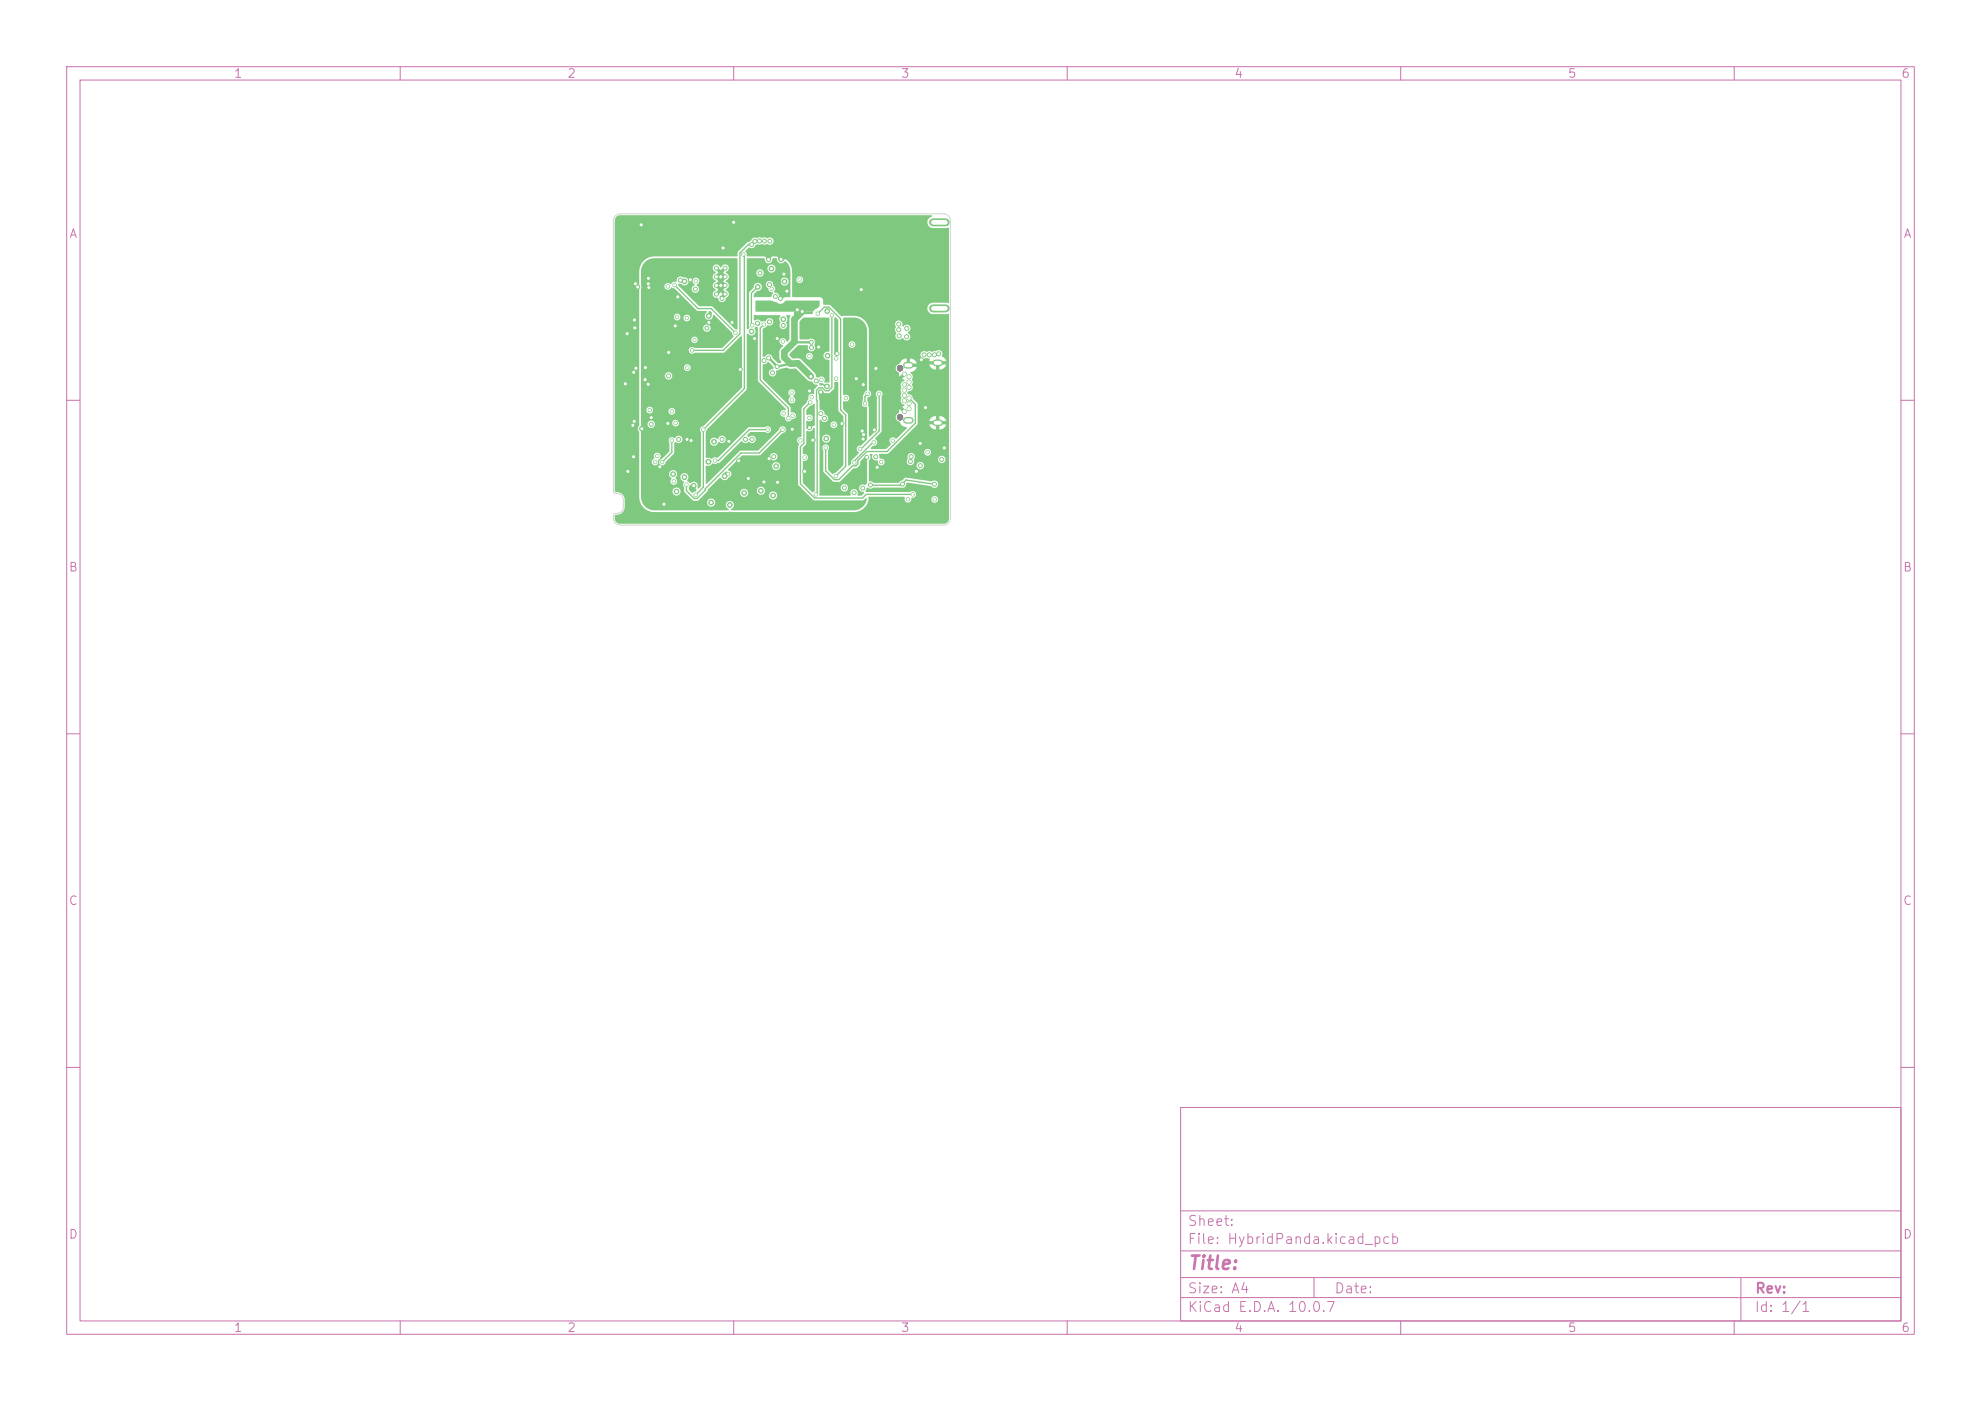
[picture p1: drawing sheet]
<svg xmlns="http://www.w3.org/2000/svg" width="297mm" height="210mm" viewBox="0 0 297 210" stroke-linecap="round" stroke-linejoin="round" font-family="sans-serif">
<defs><g id="words">
<text font-size="2" fill="#c872ab" x="178" y="190.8">Title:</text>
<g font-size="1.5" fill="#c872ab">
<text x="178" y="184.1">Sheet:</text>
<text x="178" y="186.8">File: HybridPanda.kicad_pcb</text>
<text x="178" y="197">KiCad E.D.A. 10.0.7</text>
<text x="178" y="194.2">Size: A4</text>
<text x="200" y="194.2">Date:</text>
<text x="263" y="197">Id: 1/1</text>
<text x="263" y="194.2">Rev:</text>
</g>
<g font-size="1.3" fill="#c872ab">
<text x="35" y="12">1</text>
<text x="85" y="12">2</text>
<text x="135" y="12">3</text>
<text x="185" y="12">4</text>
<text x="235" y="12">5</text>
<text x="285" y="12">6</text>
<text x="10.3" y="36">A</text>
<text x="285.3" y="36">A</text>
<text x="10.2" y="86">B</text>
<text x="285.2" y="86">B</text>
<text x="10.2" y="136">C</text>
<text x="285.2" y="136">C</text>
<text x="10.2" y="186">D</text>
<text x="285.2" y="186">D</text>
<text x="35" y="200">1</text>
<text x="85" y="200">2</text>
<text x="135" y="200">3</text>
<text x="185" y="200">4</text>
<text x="235" y="200">5</text>
<text x="285" y="200">6</text>
</g>
</g></defs>
<g fill="none" stroke="#c872ab" stroke-width=".15">
<path d="M10 10h277v190h-277zM12 12h273v186h-273zM60 10v2M110 10v2M160 10v2M210 10v2M260 10v2M10 60h2M285 60h2M10 110h2M285 110h2M10 160h2"/>
<path d="M177 166h108v32h-108zM285 160h2M60 198v2M110 198v2M160 198v2M177 194.5h108M177 191.5h108M177 187.5h108M177 181.5h108M197 191.5v3M210 198v2M260 198v2"/>
<path d="M261 191.5v6.5"/>
</g>
<g fill="#7fc87f" stroke="#7fc87f" stroke-width=".15">
<circle cx="107.4" cy="40.2" r=".3"/>
<circle cx="107.4" cy="41.5" r=".3"/>
<circle cx="107.4" cy="42.8" r=".3"/>
<circle cx="107.4" cy="44.1" r=".3"/>
<circle cx="108.7" cy="40.2" r=".3"/>
<circle cx="108.7" cy="41.5" r=".3"/>
<circle cx="108.7" cy="42.8" r=".3"/>
<circle cx="108.7" cy="44.1" r=".3"/>
<circle cx="135.6" cy="56.1" r=".3"/>
<circle cx="136.3" cy="56.5" r=".3"/>
<circle cx="136.3" cy="57.3" r=".3"/>
<circle cx="135.6" cy="57.7" r=".3"/>
<circle cx="136.3" cy="58.1" r=".3"/>
<circle cx="135.6" cy="58.5" r=".3"/>
<circle cx="135.6" cy="59.3" r=".3"/>
<circle cx="136.3" cy="59.7" r=".3"/>
<circle cx="135.6" cy="60.1" r=".3"/>
<circle cx="136.3" cy="60.5" r=".3"/>
<circle cx="136.3" cy="61.3" r=".3"/>
<circle cx="135.6" cy="61.7" r=".3"/>
<circle cx="103" cy="65.9" r=".3"/>
<circle cx="131.3" cy="68.5" r=".3"/>
<circle cx="118" cy="43.6" r=".35"/>
<circle cx="117.5" cy="41.1" r=".35"/>
<circle cx="96.2" cy="64.3" r=".35"/>
<circle cx="101.2" cy="48.9" r=".3"/>
<circle cx="101.6" cy="44.5" r=".35"/>
<circle cx="111" cy="55.4" r=".3"/>
<circle cx="98.9" cy="70" r=".25"/>
<circle cx="115.3" cy="68.8" r=".3"/>
<circle cx="110.8" cy="69.1" r=".3"/>
<circle cx="138" cy="69.8" r=".3"/>
<circle cx="114.5" cy="72.2" r=".35"/>
<circle cx="109.3" cy="66.2" r=".35"/>
<circle cx="121.9" cy="66" r=".35"/>
<circle cx="106.3" cy="48.3" r=".35"/>
<circle cx="141.2" cy="68.9" r=".3"/>
<circle cx="112.2" cy="71.7" r=".3"/>
<circle cx="113.1" cy="50.7" r=".25"/>
<circle cx="126.2" cy="63.5" r=".3"/>
<circle cx="96.7" cy="56.9" r=".3"/>
<circle cx="118.8" cy="64.4" r=".3"/>
<circle cx="97.6" cy="62.6" r=".3"/>
<circle cx="100.1" cy="63.5" r=".3"/>
<circle cx="100.2" cy="52.8" r=".3"/>
<circle cx="97.2" cy="57.6" r=".3"/>
<circle cx="120.6" cy="70.7" r=".3"/>
<circle cx="129.3" cy="64.6" r=".3"/>
<circle cx="129.4" cy="65.8" r=".3"/>
<circle cx="103.5" cy="41.9" r=".3"/>
<circle cx="129.4" cy="57.7" r=".3"/>
<circle cx="129.5" cy="65.1" r=".3"/>
<circle cx="116.5" cy="50.7" r=".3"/>
<circle cx="128.4" cy="56.8" r=".3"/>
<circle cx="136.6" cy="68.5" r=".3"/>
<circle cx="103.6" cy="66" r=".3"/>
<circle cx="122.7" cy="52" r=".35"/>
<circle cx="99.5" cy="75.6" r=".35"/>
<circle cx="136.5" cy="69.2" r=".3"/>
<circle cx="130" cy="68.5" r=".3"/>
<circle cx="109.8" cy="48.3" r=".3"/>
<circle cx="117" cy="44.7" r=".3"/>
<circle cx="96.8" cy="55.1" r=".35"/>
<circle cx="97.2" cy="41.7" r=".3"/>
<circle cx="121.4" cy="58.6" r=".3"/>
<circle cx="97.2" cy="42.5" r=".3"/>
<circle cx="116.6" cy="72.3" r=".35"/>
<circle cx="123" cy="58.8" r=".35"/>
<circle cx="97.3" cy="43.1" r=".25"/>
<circle cx="115.4" cy="42.7" r=".3"/>
<circle cx="111.8" cy="65.9" r=".3"/>
<circle cx="95.1" cy="48" r=".35"/>
<circle cx="95.2" cy="49.1" r=".3"/>
<circle cx="137.4" cy="70.6" r=".3"/>
<circle cx="110" cy="33.3" r=".3"/>
<circle cx="138.8" cy="61.1" r=".3"/>
<circle cx="121.4" cy="64.1" r=".3"/>
<circle cx="121.7" cy="52.1" r=".3"/>
<circle cx="101.4" cy="73.7" r=".35"/>
<circle cx="95" cy="55.8" r=".35"/>
<circle cx="102" cy="42" r=".3"/>
<circle cx="107.1" cy="66.2" r=".35"/>
<circle cx="100.2" cy="56.3" r=".3"/>
<circle cx="108.4" cy="37.2" r=".35"/>
<circle cx="109.4" cy="75.7" r=".35"/>
<circle cx="106.3" cy="47.3" r=".35"/>
<circle cx="113.9" cy="40.9" r=".3"/>
<circle cx="112.8" cy="65.9" r=".3"/>
<circle cx="113.6" cy="48.5" r=".3"/>
<circle cx="124" cy="57.9" r=".35"/>
<circle cx="97.6" cy="63.6" r=".3"/>
<circle cx="104.2" cy="43.3" r=".3"/>
<circle cx="93.7" cy="57.5" r=".35"/>
<circle cx="95" cy="68.5" r=".3"/>
<circle cx="95.6" cy="43" r=".3"/>
<circle cx="117.4" cy="48.8" r=".3"/>
<circle cx="115.7" cy="40.3" r=".35"/>
<circle cx="129.1" cy="43.4" r=".3"/>
<circle cx="100.9" cy="71.1" r=".35"/>
<circle cx="115.8" cy="55.9" r=".3"/>
<circle cx="131.3" cy="55.2" r=".3"/>
<circle cx="95.3" cy="42.5" r=".3"/>
<circle cx="111.6" cy="73.9" r=".35"/>
<circle cx="131.5" cy="70" r=".3"/>
<circle cx="116" cy="68.5" r=".3"/>
<circle cx="115.2" cy="38.9" r=".3"/>
<circle cx="123.6" cy="62.7" r=".3"/>
<circle cx="123.9" cy="65.8" r=".35"/>
<circle cx="106" cy="49.2" r=".3"/>
<circle cx="122.4" cy="57.1" r=".3"/>
<circle cx="106.6" cy="75.3" r=".35"/>
<circle cx="95.3" cy="55.2" r=".3"/>
<circle cx="124.1" cy="53.3" r=".35"/>
<circle cx="116.4" cy="69.9" r=".35"/>
<circle cx="102.6" cy="71.5" r=".35"/>
<circle cx="95.1" cy="63.2" r=".35"/>
<circle cx="101.7" cy="65.9" r=".3"/>
<circle cx="121.3" cy="53.4" r=".25"/>
<circle cx="106.2" cy="69.2" r=".35"/>
<circle cx="94.9" cy="63.7" r=".3"/>
<circle cx="116.2" cy="44.4" r=".3"/>
<circle cx="117.6" cy="42.2" r=".35"/>
<circle cx="94.1" cy="70.7" r=".3"/>
<circle cx="115.9" cy="74.3" r=".35"/>
<circle cx="96.1" cy="33.7" r=".3"/>
<circle cx="109.1" cy="71" r=".25"/>
<circle cx="94" cy="50" r=".35"/>
<circle cx="104.1" cy="50.9" r=".23"/>
<circle cx="125.5" cy="53" r=".3"/>
<circle cx="138" cy="66.5" r=".3"/>
<circle cx="108.6" cy="71.4" r=".35"/>
<circle cx="102.6" cy="42.2" r=".35"/>
<circle cx="108.2" cy="44.7" r=".3"/>
<circle cx="131.1" cy="64.4" r=".3"/>
<circle cx="117.1" cy="38.9" r=".35"/>
<circle cx="108.2" cy="65.9" r=".3"/>
<circle cx="138.1" cy="53.9" r=".3"/>
<circle cx="141.6" cy="67.1" r=".3"/>
<circle cx="114.1" cy="73.6" r=".35"/>
<circle cx="125" cy="63.7" r=".25"/>
<circle cx="115.4" cy="48.3" r=".3"/>
<circle cx="104" cy="72.8" r=".35"/>
<circle cx="117.5" cy="62" r=".25"/>
<circle cx="135.3" cy="72.6" r=".3"/>
<circle cx="116.5" cy="55" r=".3"/>
<circle cx="129.4" cy="73.2" r=".3"/>
<circle cx="115.2" cy="53.7" r=".3"/>
<circle cx="130.5" cy="72.7" r=".3"/>
<circle cx="114.5" cy="54" r=".3"/>
<circle cx="121.6" cy="51.3" r=".3"/>
<circle cx="121.6" cy="56.4" r=".3"/>
<circle cx="140.1" cy="72.6" r=".3"/>
<circle cx="128" cy="73.9" r=".3"/>
<circle cx="123.1" cy="62" r=".3"/>
<circle cx="119.5" cy="46.4" r=".3"/>
<circle cx="120.3" cy="46.7" r=".3"/>
<circle cx="126.6" cy="73.1" r=".3"/>
<circle cx="123.8" cy="67.1" r=".25"/>
<circle cx="128.9" cy="67.3" r=".25"/>
<circle cx="131.8" cy="59.1" r=".25"/>
<circle cx="103" cy="55.1" r=".25"/>
<circle cx="112.7" cy="36.6" r=".3"/>
<circle cx="115.4" cy="36.2" r=".3"/>
<circle cx="135.9" cy="50.5" r=".3"/>
<circle cx="103.8" cy="52.5" r=".25"/>
<circle cx="135.9" cy="49.2" r=".3"/>
<circle cx="114.6" cy="36.1" r=".3"/>
<circle cx="134.8" cy="49.4" r=".3"/>
<circle cx="134.8" cy="50.3" r=".3"/>
<circle cx="113.2" cy="36.2" r=".3"/>
<circle cx="134.8" cy="48.6" r=".3"/>
<circle cx="113.8" cy="36.1" r=".3"/>
<circle cx="97.4" cy="61.5" r=".25"/>
<circle cx="125.4" cy="53.7" r=".25"/>
<circle cx="125.4" cy="56.8" r=".25"/>
<circle cx="127.7" cy="51.7" r=".25"/>
<circle cx="117.4" cy="51.2" r=".25"/>
<circle cx="115.1" cy="64.4" r=".25"/>
<circle cx="107.2" cy="69" r=".25"/>
<circle cx="123.1" cy="56.9" r=".25"/>
<circle cx="103" cy="47.7" r=".25"/>
<circle cx="121.4" cy="62.6" r=".25"/>
<circle cx="101.5" cy="47.5" r=".25"/>
<circle cx="129.7" cy="60.5" r=".25"/>
<circle cx="126.8" cy="59.7" r=".25"/>
<circle cx="130.1" cy="59" r=".25"/>
<circle cx="118.7" cy="60" r=".25"/>
<circle cx="102.9" cy="72.6" r=".25"/>
<circle cx="117.3" cy="64.4" r=".25"/>
<circle cx="99.3" cy="69.3" r=".25"/>
<circle cx="100.7" cy="66" r=".25"/>
<circle cx="122.3" cy="74.1" r=".25"/>
<circle cx="124.7" cy="47.3" r=".25"/>
<circle cx="98.2" cy="69.3" r=".25"/>
<circle cx="120.6" cy="68.6" r=".25"/>
<circle cx="101" cy="72.2" r=".25"/>
<circle cx="98.5" cy="68.4" r=".25"/>
<circle cx="122.6" cy="47" r=".25"/>
<circle cx="125.3" cy="71.4" r=".25"/>
<circle cx="112.7" cy="49.7" r=".35"/>
<circle cx="124" cy="46.6" r=".35"/>
<circle cx="110.3" cy="49.9" r=".25"/>
<circle cx="101.1" cy="42.7" r=".25"/>
<circle cx="140.7" cy="53" r=".3"/>
<circle cx="139.3" cy="53.2" r=".3"/>
<circle cx="140.1" cy="53.2" r=".3"/>
<circle cx="138.5" cy="53.2" r=".3"/>
<circle cx="136.8" cy="74.1" r=".25"/>
<circle cx="121.5" cy="60.3" r=".25"/>
<circle cx="140.1" cy="74.9" r=".25"/>
<circle cx="121.7" cy="59.5" r=".25"/>
<circle cx="139.1" cy="67.8" r=".25"/>
<circle cx="118.7" cy="58.9" r=".25"/>
<circle cx="118.8" cy="62.3" r=".25"/>
<circle cx="132.1" cy="69.3" r=".25"/>
<circle cx="136.1" cy="74.8" r=".25"/>
<circle cx="133.9" cy="66.1" r=".25"/>
<circle cx="117.4" cy="47.9" r=".35"/>
<circle cx="112.8" cy="48.7" r=".25"/>
<circle cx="113.6" cy="43" r=".35"/>
<circle cx="111.4" cy="38.1" r=".25"/>
<circle cx="105.4" cy="64.4" r=".25"/>
<circle cx="104.3" cy="74.2" r=".25"/>
<circle cx="101.3" cy="63.4" r=".25"/>
<circle cx="120" cy="66" r=".25"/>
<circle cx="128.1" cy="69.3" r=".25"/>
<circle cx="131" cy="66.3" r=".25"/>
<circle cx="100.7" cy="61.7" r=".25"/>
<circle cx="118.2" cy="62.7" r=".25"/>
<circle cx="114.5" cy="48.6" r=".25"/>
<circle cx="115.7" cy="43.3" r=".25"/>
<circle cx="100.1" cy="42.9" r=".25"/>
<circle cx="119.9" cy="41.9" r=".25"/>
<circle cx="104.3" cy="42.1" r=".25"/>
</g>
<path d="M139.9 33.3h1.9M139.9 46.2h1.9" fill="none" stroke="#7fc87f" stroke-width="1.2"/>
<path d="M120.3 46.7l-1.2 1.2v3.3l-1.5 1.5v.9l.9 .9h1.1l2 1.9M135.9 54.7h.6M140.3 54.4h.6M135.9 63h.6M140.3 63.4h.6" fill="none" stroke="#7fc87f" stroke-width="1"/>
<g fill="none" stroke="#7fc87f" stroke-width=".2">
<path d="M111.4 38.1l.2 .2v19.9l-6.2 6.2v8.6l-1.1 1.2M113.2 36.2l-.5 .5h-.5l-1.3 1.2v12.1l-2.5 2.5h-4.6M97.6 56.9l.4 .3v5.1l-.4 .3M101.1 42.7l3.6 3.6h1.9l3.7 3.6M101.6 44.5l-.6 .6v3.5l.2 .3-1 .9v3M113.6 43l-.9 1v4.6l.1 .1M114.5 48.6l-.5 .6v7.8l4.2 4.2v1.5M117.5 41l-.5 .4v3.3M122.6 47l1-1h.7l1.7 1.8v13.7l.8 .7v7.7l-1.5 1.5M123 58.8l1.5 1.5v1.5l1.7 1.7M124.7 47.3v10.8l-.5 .5h-.5l-.4-.5h-.5l-.4 .4v1.5l.1 .1v13.8l-.2 .2M129.4 57.7l-.6 6.5 .5 .4v1.1l.1 .1"/>
<path d="M130.1 59l-.4 .4v1.1M131.8 59.1v5.5l-2.7 2.7h-.2M136.3 59.7l.9 .9v2.8l-4.2 4.3h-3l-1.4 1.3v.5l-.3 .3h-.5l-2.1 2.1h-.6l-1.3-1.3v-3.5M100.1 63.5v4.2l-1.4 1.4v.7l.2 .2v4.8l.6 .6M100.7 66v1.8l-1.4 1.5M100.8 62.8h.7l1.5 1.6v1.5M110.8 69.1l1.4 1.5v1.1M115.1 64.4h-2.8l-4.6 4.6h-.5M117.3 64.4l-3.5 3.5h-2.7l-5.4 5.4v.2l-1.2 1.2h-.4l-1.2-1.1v-1M121.5 60.3l-1 1v5.1l-.5 .6v5.5l2.1 2.2h7.2l.6-.6h6.9M121.9 66v2.9l-1.3 1.3M131 66.3h-.1l-2.8 2.8v.2"/>
<path d="M140.1 72.6l-4.3-.6-.8 .7h-4.8"/>
</g>
<path d="M109 53.9l-.1 .2h-9.2l-3 2.8" fill="none" stroke="#7fc87f" stroke-width=".6"/>
<path d="M100.8 62.8l-.7 .7" fill="none" stroke="#7fc87f" stroke-width=".4"/>
<path d="M109 53.9h.5l1.5 1.5" fill="none" stroke="#7fc87f" stroke-width=".45"/>
<path d="M115.2 53.7l1.3 1.3 2-.5M119.1 51.2l.1 .1h2.4" fill="none" stroke="#7fc87f" stroke-width=".35"/>
<g fill="#7fc87f">
<path d="M103.4 72.7l.3-.1a.4 .4 0 0 1 .5-.1 .4 .4 0 0 1 .1 .6l.1 .5-.7 .3-.4-.5v-.4z"/>
<path d="M108.8 70.7l.3 .1a.29 .29 0 0 1 .3 .3 .29 .29 0 0 1-.3 .3l-.2 .2a.38 .38 0 0 1-.4 .1 .38 .38 0 0 1-.2-.4z"/>
<path d="M105.8 69l.6-.1a.27 .27 0 0 1 .3 .2 .27 .27 0 0 1-.2 .3l-.3 .2-.3-.1z"/>
<path d="M115.8 68.2h.2l.2 .1a.27 .27 0 0 1 0 .4 .27 .27 0 0 1-.3 0l-.2-.3z"/>
<path d="M111.7 65.6h.2a.24 .24 0 0 1 .3 .3 .24 .24 0 0 1-.3 .2h-.2l-.3-.2z"/>
<path d="M120.9 61.4l.5-.5 .6-.4h.1v3.3a.74 .74 0 0 0-.5 .5l-.3 .1-.4-.2v-1l.2-.1a.54 .54 0 0 0 .7-.2 .54 .54 0 0 0-.1-.7 .54 .54 0 0 0-.7 0l-.1-.1z"/>
<path d="M123.2 62.5l.3-.1 .3 .1a.32 .32 0 0 1-.1 .5 .32 .32 0 0 1-.5-.3z"/>
<path d="M122.8 57.4h.5l.3 .2h.5a.27 .27 0 0 1 .3 .3l-.3 .3h-.2l-.5-.4h-.5z"/>
<path d="M122.2 56.8h.2l.2 .2a.28 .28 0 0 1 0 .4l-.5-.1-.1-.2z"/>
<path d="M123.8 53.1l.2-.1 .4 .1-.1 .5-.2 .1a.35 .35 0 0 1-.3-.2 .35 .35 0 0 1 0-.4z"/>
<path d="M125.1 47.6h.2l.4 .4v5.1l-.1 .2-.4-.1-.1-.1z"/>
<path d="M113.2 48.3l.5-.1 .3 .3v.1l-.2 .2-.4-.1z"/>
<path d="M106.3 46.7l.2-.1 .2 .3-.1 .3a.38 .38 0 0 1-.2 .5 .38 .38 0 0 1-.5-.3 .38 .38 0 0 1 .3-.5z"/>
<path d="M107.4 40.4l.1-.1a.2 .2 0 0 1 .2-.1 .2 .2 0 0 1 .2 .1l.2 .2 .1-.2a.26 .26 0 0 1 .4 0 .26 .26 0 0 1-.1 .4l-.1 .1 .2 .2a.32 .32 0 0 1 0 .5v.1a.21 .21 0 0 1 .1 .2 .21 .21 0 0 1-.1 .2l-.2 .1 .2 .3a.18 .18 0 0 1 .1 .2 .18 .18 0 0 1-.1 .1v.2a.26 .26 0 0 1-.1 .4l-.1 .1 .2 .2a.26 .26 0 0 1 .1 .3 .26 .26 0 0 1-.2 .2l.1 .1a.21 .21 0 0 1 .1 .2 .21 .21 0 0 1-.1 .2l-.3 .2a.2 .2 0 0 1-.2 .2 .2 .2 0 0 1-.1-.2l-.1-.1a.15 .15 0 0 1 0-.2 .15 .15 0 0 1 .2-.1l.3-.3-.3-.3-.3 .3a.28 .28 0 0 1-.4-.2 .28 .28 0 0 1 .2-.3l.1-.2-.2-.2a.2 .2 0 0 1-.1-.2 .2 .2 0 0 1 .2-.2h.2l.3 .3 .3-.3-.3-.3-.3 .3-.3-.1a.25 .25 0 0 1 .1-.4l.1-.2-.2-.2a.2 .2 0 0 1-.1-.2 .2 .2 0 0 1 .2-.2h.2l.3 .3 .3-.3-.3-.3-.3 .3-.3-.1a.25 .25 0 0 1 .1-.4l.1-.2-.3-.3z"/>
<path d="M117.4 41.9h.4a.33 .33 0 0 1 .1 .5 .33 .33 0 0 1-.5 0z"/>
<path d="M101.8 41.8l.2-.1 .7 .2a.36 .36 0 0 1 .2 .5 .36 .36 0 0 1-.6-.1l-.5-.1z"/>
<path d="M92.4 32.5l.6-.2h46.6l.1 .1-.1 .1a.86 .86 0 0 0-.6 .9 .86 .86 0 0 0 .8 .8l2.3-.1 .2 .1v11.1l-.1 .1h-2.6a.86 .86 0 0 0-.6 .9 .86 .86 0 0 0 .8 .8l2.3-.1 .2 .1v30.6l-.2 .5-.3 .3h-49.1l-.5-.4v-.8l.8-.3 .5-.4 .2-.5v-1.2l-.2-.5-.3-.3-.3-.3h-.6l-.1-.2v-9.4h3.4l.2 .6 .1 10 .1 .6 .4 .6 .5 .4 .6 .3 .6 .1h11l.3-.1 .3 .1h18.3l.9-.2 .8-.6 .5-.8v-.7h5.3l.2 .1a.51 .51 0 0 0 .3 .7 .51 .51 0 0 0 .6-.5h3v.1a.51 .51 0 0 0 .8 .4 .51 .51 0 0 0 0-.9 .51 .51 0 0 0-.8 .4h-3l.1-.2a.53 .53 0 0 0 .6-.7 .53 .53 0 0 0-.9-.1l-6.6-.1v-.1l.1-.4 .2-.1a.64 .64 0 0 0 .9 0h4a.65 .65 0 0 0 .9-.7l3.7 .5a.58 .58 0 0 0 .8 .1 .58 .58 0 0 0 .1-.8 .58 .58 0 0 0-.8 0l-3.9-.6-1.1 .8h-3.7l-.7-.4v-3a.66 .66 0 0 0 .1-.9l.3-.1 .1 .2a.6 .6 0 0 0 .1 .7 .6 .6 0 0 0 .7 .1 .56 .56 0 0 0 .3 .7 .56 .56 0 0 0 .7-.3v-.3h3.3a.56 .56 0 0 0 .7 .6h.8v.2a.56 .56 0 0 0 .9 .4 .56 .56 0 0 0 0-1 .56 .56 0 0 0-.9 .4h-.8h.1a.71 .71 0 0 0 .3-.8l3.6-.1v.1a.56 .56 0 0 0 .9 .4 .56 .56 0 0 0 0-.9 .56 .56 0 0 0-.9 .4h-3.5a.58 .58 0 0 0-.5-.9 .58 .58 0 0 0-.5 .9l-.2 .3h-3.3a.85 .85 0 0 0-.8-.4v-.6l1.2-.1 .4-.3h5.2a.51 .51 0 0 0 .6 .6 .51 .51 0 0 0 .2-.8 .51 .51 0 0 0-.8 .1v.1h-5.2l4.1-4 .1-.6 2.4 .1v.4h-.7a1.01 1.01 0 0 0 1 .8v-.6l.2-.1h.3v.7h.2a1 1 0 0 0 .9-.8h-.6l-.1-.1v-.4h.7a.99 .99 0 0 0-1.1-.7v.5l-.1 .2-.3-.1-.1-.6h-.1a.99 .99 0 0 0-.9 .7h-1.7v-2.5l-.7-.8a.62 .62 0 0 0-.7-.7l-.2-.2 .1-.2a.65 .65 0 0 0 .7-.3 .65 .65 0 0 0-.1-.8 .73 .73 0 0 0 0-.8 .66 .66 0 0 0-.2-.9l.1-.1a1 1 0 0 0 .8-.8h-.5l-.1-.1v-.4h.6a.99 .99 0 0 0-1-.8v.7h-.5v-.7h-.1l-.6 .3-.3 .5a.73 .73 0 0 0-.6 .5 .73 .73 0 0 0 .3 .8l.2 .1 .1 .5 .4-.3 .3 .2v.1l-.4 .4 .3 .1 .1 .2a.71 .71 0 0 0-.5 1.1l-.1 .2a1 1 0 0 1 0 1l.2 .3a.65 .65 0 0 0 .4 1l-.1 .2-.3 .1 .4 .4-.3 .3-.4-.4-.1 .5a.76 .76 0 0 0-.5 .8 .76 .76 0 0 0 .6 .7 1.21 1.21 0 0 0 1 .8v.1l-1.6 1.6a.55 .55 0 0 0-.8-.1 .55 .55 0 0 0 .1 .9l-.8 .7h-2.2v-.2l.2-.2a.58 .58 0 0 0 .7-.4 .58 .58 0 0 0-.3-.7l1-1.2v-5.2a.52 .52 0 0 0 0-.7 .52 .52 0 0 0-.8 0 .52 .52 0 0 0 .1 .8v4.9l-1.1 1-.1-.1v-4.2l-.3-1 .1-.5a.58 .58 0 0 0 .5-.5 .58 .58 0 0 0-.3-.6v-5.4h7.7v.2a.62 .62 0 0 0 1 .3l.4 .2-.1 .3 .7 .1v.4h-.7a.99 .99 0 0 0 1 .8v-.6l.2-.1 .3 .1v.6h.2a1 1 0 0 0 .9-.8h-.7v-.4l.7-.1-.2-.3-.5-.5a.6 .6 0 0 0-.2-.7 .6 .6 0 0 0-.8 .1h-.5l-.5-.1-.2 .1a.85 .85 0 0 0-1 .3v.1h-7.7v-3.5l-.3-1.1h4.2a1.12 1.12 0 0 1 0 1l.2 .4a.6 .6 0 0 0 .1 .9 .6 .6 0 0 0 .8-.1 .6 .6 0 0 0 1 .2 .6 .6 0 0 0-.2-1v-.1a.57 .57 0 0 0 .2-1 .57 .57 0 0 0-.9 .2l-.1-.1a.58 .58 0 0 0-.3-.8 .58 .58 0 0 0-.8 .4h-4.2l-.5-.6-.9-.5-.6-.1-1.8 .1-1.7-1.7h-1l-.1-.7a.52 .52 0 0 0-.5-.5h-4.1v-2.6h.6a.51 .51 0 0 0 .7 .5 .51 .51 0 0 0 .2-.8 .51 .51 0 0 0-.9 .1v.2h-.6l-.1-1.8-.3-.6-.4-.5a.4 .4 0 0 0-.6 .1 .41 .41 0 0 1-.5 0 .41 .41 0 0 1-.2-.4l-.2-.2-.6-.1a.82 .82 0 0 0-.5 .7 .3 .3 0 0 1-.3 .1 .3 .3 0 0 1-.2-.4l-.1-.2-.2-.2h-2.6l-.3-.7 .6-.6a.72 .72 0 0 0 1-.4l.9-.1 .5 .1 .3-.1a.59 .59 0 0 0 .8 0 .59 .59 0 0 0 0-.9 .59 .59 0 0 0-.8 0l-.3-.1-.4 .1-.5-.1-.3 .1a.69 .69 0 0 0-.9 .4l-.6 .3-1.4 1.3-.1 .7h-12.4l-1 .3-.5 .3-.4 .5-.3 .6-.1 .6v23.1l-.2 .4h-3.4v-31.1z"/>
<path d="M113.3 45.1l2.4-.1 .6 .2a.94 .94 0 0 0 1.5-.1h5.1v.7l-1 .9h-8.5l-.1-.1z"/>
<path d="M96.8 39.2l.5-.3 .8-.2h12.4v10.7h-.3l-3.4-3.5h-2l-2.6-2.6h1.5a.58 .58 0 0 0 .5 .6 .58 .58 0 0 0 .6-.5 .58 .58 0 0 0-.4-.7l.1-.1a.51 .51 0 0 0 .2-.8 .51 .51 0 0 0-.8 0 .51 .51 0 0 0 .2 .8 .34 .34 0 0 1-.3 .4l-.1 .3h-1.5l-.6-.6 .1-.2 .4 .1a.65 .65 0 0 0 .8 .1 .65 .65 0 0 0 .3-.8 .65 .65 0 0 0-.9-.3 .59 .59 0 0 0-.6 0 .59 .59 0 0 0-.3 .6 .82 .82 0 0 0-.8 .4 .54 .54 0 0 0-.9 0 .54 .54 0 0 0 .2 .8 .54 .54 0 0 0 .8-.3l.5 .2 3.2 3.2 1.5 .1 .1 .2a.64 .64 0 0 0 0 1.1 .64 .64 0 0 0 .9-.7h.2l2.6 2.6 .3 .7-1.7 1.6-4.1 .1a.53 .53 0 0 0-.8 0 .53 .53 0 0 0 0 .7 .53 .53 0 0 0 .8 0l4.4-.1 2.4-2.4 .2 .1v7.6l-5.7 5.7a.58 .58 0 0 0-.5 .4 .58 .58 0 0 0 .1 .6v8l-.4 .4h-.2a.66 .66 0 0 0-.2-.9 .66 .66 0 0 0-.8 .1l-.5-.4a.63 .63 0 0 0-.1-1 .63 .63 0 0 0-.9 .3 .63 .63 0 0 0 .5 .9v.1a.63 .63 0 0 0 .1 .8v.7l1.4 1.3 .7-.1 1.2-1.2h5.1v.2a.61 .61 0 0 0 .4 .5 .61 .61 0 0 0 .7-.3h3.2a.61 .61 0 0 0 .8 .7 .61 .61 0 0 0 .2-1 .61 .61 0 0 0-1 .2v.1h-3.2l.1-.4-.2-.3h1.5v.1a.61 .61 0 0 0 .9 .5 .61 .61 0 0 0 0-1 .61 .61 0 0 0-.9 .4h-1.5l-.1-.1a.61 .61 0 0 0-.9 .4h-5.1l.2-.4 1.8-1.8h.2a.74 .74 0 0 0 1.2-.1 .57 .57 0 0 0 .3-.6 .57 .57 0 0 0-.4-.4l.5-.7h6.1a.61 .61 0 0 0 .7 .7 .61 .61 0 0 0 .3-1 .61 .61 0 0 0-1 .2v.1h-6.1l1.4-1.4h4.3a.57 .57 0 0 0 .8 .7 .57 .57 0 0 0 .2-1 .57 .57 0 0 0-.9 .3h-4.4l.2-.1 2.7-.1 3.3-3.3a.52 .52 0 0 0 .5-.5 .52 .52 0 0 0-.5-.5 .52 .52 0 0 0-.5 .5l-3.1 3.1-2.8 .1-5 4.9-.1-.1v-2.5l.2-.1a.9 .9 0 0 0 .8-.4l.5 .1 .6-.2 3.2-3.2a.84 .84 0 0 0 1.2 .1 .58 .58 0 0 0 .8 .1 .58 .58 0 0 0 0-.9 .58 .58 0 0 0-.9 .1l-.2-.3 .5-.4h2.2a.53 .53 0 0 0 .7 0 .53 .53 0 0 0 0-.8 .53 .53 0 0 0-.7 0l-2.5 .1-4.5 4.5-.6-.1-.4 .3-.4-.2a.33 .33 0 0 1-.5-.1v-2.4h.6v.2a.64 .64 0 0 0 .7 .5 .64 .64 0 0 0 .6-.6h.1a.57 .57 0 0 0 .9-.1 .57 .57 0 0 0-.3-.8 .57 .57 0 0 0-.8 .5 .64 .64 0 0 0-.7-.2 .64 .64 0 0 0-.5 .5h-.6v-1.3l.2-.4 5.9-6 .1-8.3 .1-.1a.66 .66 0 0 0 .9 .2 .66 .66 0 0 0 .1-1l.2-.2 .3 .1 .1 8 4.1 4.2v.2a.54 .54 0 0 0-.8 .4 .54 .54 0 0 0 .6 .6 .58 .58 0 0 0 .5 .7 .58 .58 0 0 0 .7-.4 .53 .53 0 0 0 .5-.6 .53 .53 0 0 0-.7-.4l-.1-.8-2.2-2.2h1.9v.2l.3 .5a.53 .53 0 0 0-.1 .8 .53 .53 0 0 0 .8-.1 .53 .53 0 0 0-.3-.8 .56 .56 0 0 0 .2-.7 .56 .56 0 0 0-.6-.3l-.3 .4h-1.9l-1.9-2-.1-2.1 .2-.1a.59 .59 0 0 0 .6-.3h.2l.6 .6 .1 .4a.58 .58 0 0 0-.7 .3 .58 .58 0 0 0 .3 .8 .58 .58 0 0 0 .7-.3l.1-.5 .6-.3 1-.2 .5 .2 .8-.1 1.8 1.8 .7 .2 .2 .3 .6 .2-.5 .7v.6l-.2 .1a.56 .56 0 0 0-.6 .1 .56 .56 0 0 0-.1 .6l-.3 .6-.7 .8v4.2l-.1 .1a.54 .54 0 0 0-.6 .4 .54 .54 0 0 0 .3 .6l-.2 .4v5.7l2.3 2.3 7.5 .1 .5-.3 .1 .1-.1 .3-.4 .7-.7 .5-.8 .2h-18.3l-.1-.1v-.1a.61 .61 0 0 0 .3-1 .61 .61 0 0 0-1 0 .61 .61 0 0 0 .3 1l.1 .1-.2 .1h-11.3l-.5-.2-.5-.3-.5-.7h9.7a.62 .62 0 0 0 .8 .6 .62 .62 0 0 0 .3-1 .62 .62 0 0 0-1.1 .3v.1h-9.7l-.1-.2-.1-1.5h4.7a.61 .61 0 0 0 .8 .7 .61 .61 0 0 0 .3-1 .61 .61 0 0 0-1 .2l-.1 .1h-4.7v-2.6h4.2a.63 .63 0 0 0 .4 .6v.2a.51 .51 0 0 0-.1 .7 .51 .51 0 0 0 .8 0 .51 .51 0 0 0-.1-.8v-.1a.62 .62 0 0 0-.1-1 .62 .62 0 0 0-.9 .4h-4.2v-1.8h1.6v.1a.54 .54 0 0 0 .5 .5 .54 .54 0 0 0 .5-.3 .6 .6 0 0 0 .7 .3 .6 .6 0 0 0 .4-.6l1.3-1.3v-1.4l.2-.3a.57 .57 0 0 0 .8 .2 .57 .57 0 0 0 .1-.9 .57 .57 0 0 0-.9 0l-.1 .2a.56 .56 0 0 0-.8 0 .56 .56 0 0 0 0 .8l-.1 1.2-1 1h-.3a.54 .54 0 0 0-.5-.8 .54 .54 0 0 0-.4 .8l-.4 .5h-1.6v-5.7h1v.2a.56 .56 0 0 0 .7 .4 .56 .56 0 0 0 .3-.8h2.7v.2a.51 .51 0 0 0 .8 .3 .51 .51 0 0 0 0-.8 .51 .51 0 0 0-.8 .3h-2.7a.56 .56 0 0 0-.6-.2 .56 .56 0 0 0-.4 .4h-1v-2.1h.8v.1a.51 .51 0 0 0 .5 .5 .51 .51 0 0 0 .5-.4h2.3v.1a.51 .51 0 0 0 .8 .4 .51 .51 0 0 0 0-.9 .51 .51 0 0 0-.8 .4l-2.3-.1a.51 .51 0 0 0-.4-.5 .51 .51 0 0 0-.6 .4h-.8v-5.1h3.6v.1a.56 .56 0 0 0 .8 .4 .56 .56 0 0 0 0-.9 .56 .56 0 0 0-.8 .4h-3.6v-1.1h6.4l.1 .1a.51 .51 0 0 0 .8 .2 .51 .51 0 0 0-.2-.9 .51 .51 0 0 0-.7 .6h-6.4v-4.3h7.5v.1a.48 .48 0 0 0 .8 .4 .48 .48 0 0 0 0-.9 .48 .48 0 0 0-.8 .4h-7.5v-1.8h9.3v.2a.56 .56 0 0 0 .9 .3 .56 .56 0 0 0 0-.9 .56 .56 0 0 0-.9 .4h-9.3v-1.6h4.9v.1a.51 .51 0 0 0 .5 .4 .51 .51 0 0 0 .5-.4h.5v.1a.51 .51 0 0 0 .7 .4 .51 .51 0 0 0 0-.9 .51 .51 0 0 0-.7 .4h-.5a.51 .51 0 0 0-.4-.6 .51 .51 0 0 0-.6 .5h-4.9v-6.8l.1-.6h10.7a.7 .7 0 0 0 .4 .7v.1a.6 .6 0 0 0-.4 .6 .6 .6 0 0 0 .4 .6v.1a.6 .6 0 0 0-.4 .6 .6 .6 0 0 0 .4 .6v.1a.59 .59 0 0 0-.4 .8 .59 .59 0 0 0 .7 .4 .61 .61 0 0 0 .7 .6 .61 .61 0 0 0 .6-.7 .6 .6 0 0 0 .4-.6 .6 .6 0 0 0-.5-.5v-.1a.6 .6 0 0 0 .5-.6 .6 .6 0 0 0-.5-.6v-.1a.6 .6 0 0 0 .5-.6 .6 .6 0 0 0-.5-.6v-.1a.58 .58 0 0 0 .3-1 .58 .58 0 0 0-1 .3l-.2-.1a.56 .56 0 0 0-.5-.4 .56 .56 0 0 0-.5 .5h-10.7l.2-.5z"/>
<path d="M122.8 58.6l.3-.1 .5 .4h.8l.6-.7 .1-.9h.6v4.2l.7 .9v7.3l-1 1.1-.6 .3-.7-.7v-2.9a.52 .52 0 0 0 0-.7 .52 .52 0 0 0-.7 0 .52 .52 0 0 0 0 .7l.1 3.2 1.6 1.5h.9l1.9-2 .6-.1 .4-.4 .1-.6 .8-.7 .1-.1 .1 4-.2 .4a.58 .58 0 0 0-1 .3 .58 .58 0 0 0 .6 .7l.2 .2-.4 .4h-.6l-.1-.1a.58 .58 0 0 0-.5-.9 .58 .58 0 0 0-.4 .9l-.2 .1h-4.4l-.2-.1 .1-1.1h3.1v.1a.56 .56 0 0 0 .9 .4 .56 .56 0 0 0 0-.9 .56 .56 0 0 0-.9 .4h-3.1v-7.4h.4v.1a.61 .61 0 0 0 .9 .5 .61 .61 0 0 0 0-1.1 .61 .61 0 0 0-.9 .5h-.4v-2.1h1.6v.1a.51 .51 0 0 0 .8 .4 .51 .51 0 0 0 0-.9 .51 .51 0 0 0-.8 .4h-1.6v-.6l.1-.1a.9 .9 0 0 0 .9 .3 .64 .64 0 0 0-.3-1.1 .69 .69 0 0 0-.7-.7v-1.4l-.1-.2z"/>
<path d="M120.9 64.6h.1a.65 .65 0 0 0 1-.5l.2 .1v9.3l-.3 .3h-.2l-1.3-1.4v-3.3a.55 .55 0 0 0 .7-.5 .55 .55 0 0 0-.7-.5v-1l.5-.6z"/>
<path d="M126.4 47.7l1.6-.1 .8 .2 .7 .5 .4 .7 .1 9.4-.6 .9-.1 .8a.57 .57 0 0 0 0 .7 .57 .57 0 0 0 .6 .2l.1 4.8-.9 1a.58 .58 0 0 0-.6 .3 .58 .58 0 0 0 .3 .7l-1.1 1.2-.1 .6-.4 .2v-7.6l-.8-.9v-1.1l.1-.1a.53 .53 0 0 0 .8-.5 .53 .53 0 0 0-.8-.4l-.1-.1v-7.5h.8a.51 .51 0 0 0 .7 .5 .51 .51 0 0 0 .2-.8 .51 .51 0 0 0-.8 .2l-.1 .1h-.8z"/>
<path d="M120.4 47.6h3.9v5.1a.65 .65 0 0 0-.8 .6 .65 .65 0 0 0 .8 .6l.1 3.3-.2 .2-.6-.1a.56 .56 0 0 0-.1-.7 .56 .56 0 0 0-.7 0l-.4-.1-.2-.6-2.2-2.1-.3-.1h-.9l-.4-.4h2.4a.51 .51 0 0 0 .7 .6 .51 .51 0 0 0 .2-.8 .51 .51 0 0 0-.8 .1l-.1 .1h-2.4v-.2l1.3-1.3 1.3-.1a.27 .27 0 0 1 .1 .5 .58 .58 0 0 0 .9 .4 .58 .58 0 0 0 .1-1 .58 .58 0 0 0-.1-.7 .58 .58 0 0 0-.8 0h-1.2l-.1-.1v-2.6z"/>
<path d="M113 47.2h3.9l.1 .2-.2 .5 .2 .4a.6 .6 0 0 0 0 .8 .6 .6 0 0 0 .9 0 .59 .59 0 0 0 0-.7 1 1 0 0 0 0-1.1l.5-.1 .1 .2-.1 .4v3.1l-.3 .3h-.2a.54 .54 0 0 0-.5-.5 .54 .54 0 0 0-.6 .5 .54 .54 0 0 0 .6 .6l-.6 .9v1l.3 .6-.5 .1-.8-.8a.63 .63 0 0 0-.5-.5 .63 .63 0 0 0-.7 .4h-.2l-.1-.1v-4l.2-.2 .7-.4a.56 .56 0 0 0 .7-.4 .56 .56 0 0 0-.5-.7 .56 .56 0 0 0-.6 .5h-.7a.61 .61 0 0 0-.9-.2h-.2z"/>
<path d="M112 38.7h2.6a.6 .6 0 0 0 .6 .8 .6 .6 0 0 0 .6-.8h.7a.66 .66 0 0 0 .4 .7 .66 .66 0 0 0 .8-.3l.5 .5 .3 .8v4l-.1 .1-.9 .1-.4 .4-.4-.1a.72 .72 0 0 0-.2-1l-.5-.1a.73 .73 0 0 0-.1-1.1l-.1-.4-.3-.2h1.5a.61 .61 0 0 0 .8 .7 .61 .61 0 0 0 .3-1 .61 .61 0 0 0-1.1 .2v.1h-1.5a.59 .59 0 0 0-.7 .5 .59 .59 0 0 0 .4 .7 .7 .7 0 0 0 .7 .6l-.3 .6-2.5 .1-.1-.5 .5-.5a.63 .63 0 0 0 .7-.6 .63 .63 0 0 0-.7-.6 .63 .63 0 0 0-.5 .8l-.7 .7v4.9l.1 .3-.4 .3v-.1v-8.4h1.4a.56 .56 0 0 0 .7 .6 .56 .56 0 0 0 .3-.9 .56 .56 0 0 0-1 .1v.2h-1.4v-.7h3.1v.1a.61 .61 0 0 0 .9 .5 .61 .61 0 0 0 0-1 .61 .61 0 0 0-.9 .4h-3.1z"/>
<path d="M119 46.7h2.9l-.1 .4h-1.4l-.4 .2h-.8l-.2-.2z"/>
<circle cx="109.4" cy="75.7" r=".35"/>
<circle cx="106.6" cy="75.3" r=".35"/>
<circle cx="115.9" cy="74.3" r=".35"/>
<circle cx="111.6" cy="73.9" r=".35"/>
<circle cx="101.4" cy="73.7" r=".35"/>
<circle cx="114.1" cy="73.6" r=".35"/>
<circle cx="102.6" cy="71.5" r=".35"/>
<circle cx="100.9" cy="71.1" r=".36"/>
<circle cx="116.4" cy="69.9" r=".35"/>
<circle cx="107.1" cy="66.2" r=".35"/>
<circle cx="101.7" cy="65.9" r=".31"/>
<circle cx="108.2" cy="65.9" r=".31"/>
<circle cx="112.7" cy="65.9" r=".32"/>
<circle cx="123.9" cy="65.8" r=".35"/>
<circle cx="97.6" cy="63.6" r=".3"/>
<circle cx="100.2" cy="56.3" r=".3"/>
<circle cx="115.8" cy="55.8" r=".32"/>
<circle cx="121.7" cy="52.1" r=".29"/>
<circle cx="106" cy="49.2" r=".3"/>
<circle cx="117.4" cy="48.7" r=".31"/>
<circle cx="115.3" cy="48.3" r=".32"/>
<circle cx="116.3" cy="44.4" r=".3"/>
<circle cx="104.2" cy="43.3" r=".3"/>
<circle cx="115.3" cy="42.6" r=".27"/>
<circle cx="113.9" cy="40.9" r=".3"/>
<circle cx="115.7" cy="40.3" r=".35"/>
</g>
<path d="M92.3 32.4l.3-.3h.4h48.5l.7 .2 .2 .3 .1 .5v44.6l-.3 .7-.3 .2-.4 .1h-48.5l-.7-.2-.3-.5v-.9l.1-.1 .8-.1 .4-.4 .2-.4v-1.1l-.1-.5-.3-.3-.4-.2-.6-.1-.1-.2v-40.6v-.4z" fill="none" stroke="#d0d2cd" stroke-width=".15"/>
<g fill="#fff" stroke="#fff" stroke-width=".15">
<circle cx="103" cy="65.9" r=".15"/>
<circle cx="131.3" cy="68.5" r=".15"/>
<circle cx="118" cy="43.6" r=".15"/>
<circle cx="117.5" cy="41.1" r=".15"/>
<circle cx="96.2" cy="64.3" r=".15"/>
<circle cx="101.2" cy="48.8" r=".15"/>
<circle cx="101.6" cy="44.5" r=".15"/>
<circle cx="111" cy="55.4" r=".15"/>
<circle cx="98.9" cy="70" r=".15"/>
<circle cx="115.3" cy="68.8" r=".15"/>
<circle cx="110.7" cy="69.1" r=".15"/>
<circle cx="138" cy="69.8" r=".15"/>
<circle cx="114.5" cy="72.2" r=".15"/>
<circle cx="109.3" cy="66.2" r=".15"/>
<circle cx="121.9" cy="66" r=".15"/>
<circle cx="106.3" cy="48.3" r=".15"/>
<circle cx="141.2" cy="68.9" r=".15"/>
<circle cx="112.2" cy="71.7" r=".15"/>
<circle cx="113.1" cy="50.8" r=".15"/>
<circle cx="126.2" cy="63.5" r=".15"/>
<circle cx="96.7" cy="56.9" r=".15"/>
<circle cx="118.8" cy="64.4" r=".15"/>
<circle cx="97.6" cy="62.6" r=".15"/>
<circle cx="100.1" cy="63.5" r=".15"/>
<circle cx="100.2" cy="52.8" r=".15"/>
<circle cx="97.2" cy="57.6" r=".15"/>
<circle cx="120.6" cy="70.7" r=".15"/>
<circle cx="129.3" cy="64.6" r=".15"/>
<circle cx="129.4" cy="65.8" r=".15"/>
<circle cx="103.5" cy="41.9" r=".15"/>
<circle cx="129.4" cy="57.7" r=".15"/>
<circle cx="129.5" cy="65.1" r=".15"/>
<circle cx="116.5" cy="50.8" r=".15"/>
<circle cx="128.4" cy="56.8" r=".15"/>
<circle cx="136.6" cy="68.5" r=".15"/>
<circle cx="103.6" cy="66" r=".15"/>
<circle cx="122.7" cy="52" r=".15"/>
<circle cx="99.5" cy="75.6" r=".15"/>
<circle cx="136.5" cy="69.2" r=".15"/>
<circle cx="130" cy="68.5" r=".15"/>
<circle cx="109.7" cy="48.3" r=".15"/>
<circle cx="117" cy="44.7" r=".15"/>
<circle cx="96.8" cy="55.1" r=".15"/>
<circle cx="97.2" cy="41.7" r=".15"/>
<circle cx="121.4" cy="58.6" r=".15"/>
<circle cx="97.2" cy="42.5" r=".15"/>
<circle cx="116.6" cy="72.3" r=".15"/>
<circle cx="123" cy="58.8" r=".15"/>
<circle cx="97.3" cy="43.1" r=".15"/>
<circle cx="115.4" cy="42.7" r=".15"/>
<circle cx="111.7" cy="65.9" r=".15"/>
<circle cx="95.1" cy="48" r=".15"/>
<circle cx="95.2" cy="49.1" r=".15"/>
<circle cx="137.4" cy="70.6" r=".15"/>
<circle cx="110" cy="33.3" r=".15"/>
<circle cx="138.8" cy="61.1" r=".15"/>
<circle cx="121.4" cy="64.1" r=".15"/>
<circle cx="121.7" cy="52.1" r=".15"/>
<circle cx="101.4" cy="73.7" r=".15"/>
<circle cx="95" cy="55.8" r=".15"/>
<circle cx="102" cy="42" r=".15"/>
<circle cx="107.1" cy="66.2" r=".15"/>
<circle cx="100.2" cy="56.4" r=".15"/>
<circle cx="108.4" cy="37.2" r=".15"/>
<circle cx="109.4" cy="75.7" r=".15"/>
<circle cx="106.3" cy="47.3" r=".15"/>
<circle cx="113.9" cy="40.9" r=".15"/>
<circle cx="112.7" cy="65.9" r=".15"/>
<circle cx="113.6" cy="48.5" r=".15"/>
<circle cx="124" cy="57.9" r=".15"/>
<circle cx="97.6" cy="63.6" r=".15"/>
<circle cx="104.3" cy="43.3" r=".15"/>
<circle cx="93.7" cy="57.5" r=".15"/>
<circle cx="95" cy="68.5" r=".15"/>
<circle cx="95.6" cy="43" r=".15"/>
<circle cx="117.4" cy="48.8" r=".15"/>
<circle cx="115.7" cy="40.3" r=".15"/>
<circle cx="129.1" cy="43.4" r=".15"/>
<circle cx="100.9" cy="71.1" r=".15"/>
<circle cx="115.8" cy="55.9" r=".15"/>
<circle cx="131.3" cy="55.2" r=".15"/>
<circle cx="95.3" cy="42.5" r=".15"/>
<circle cx="111.6" cy="73.9" r=".15"/>
<circle cx="131.5" cy="70" r=".15"/>
<circle cx="116" cy="68.5" r=".15"/>
<circle cx="115.2" cy="38.9" r=".15"/>
<circle cx="123.6" cy="62.7" r=".15"/>
<circle cx="123.9" cy="65.8" r=".15"/>
<circle cx="106" cy="49.2" r=".15"/>
<circle cx="122.4" cy="57.1" r=".15"/>
<circle cx="106.6" cy="75.3" r=".15"/>
<circle cx="95.3" cy="55.2" r=".15"/>
<circle cx="124.1" cy="53.3" r=".15"/>
<circle cx="116.4" cy="69.9" r=".15"/>
<circle cx="102.6" cy="71.5" r=".15"/>
<circle cx="95.1" cy="63.2" r=".15"/>
<circle cx="101.7" cy="65.9" r=".15"/>
<circle cx="121.3" cy="53.4" r=".15"/>
<circle cx="106.2" cy="69.2" r=".15"/>
<circle cx="94.9" cy="63.8" r=".15"/>
<circle cx="116.3" cy="44.4" r=".15"/>
<circle cx="117.6" cy="42.2" r=".15"/>
<circle cx="94.1" cy="70.7" r=".15"/>
<circle cx="115.9" cy="74.3" r=".15"/>
<circle cx="96.1" cy="33.7" r=".15"/>
<circle cx="109.2" cy="71" r=".15"/>
<circle cx="94" cy="50" r=".15"/>
<circle cx="104.1" cy="50.9" r=".12"/>
<circle cx="125.5" cy="53" r=".15"/>
<circle cx="138" cy="66.5" r=".15"/>
<circle cx="108.6" cy="71.4" r=".15"/>
<circle cx="102.6" cy="42.2" r=".15"/>
<circle cx="108.3" cy="44.7" r=".15"/>
<circle cx="131.1" cy="64.4" r=".15"/>
<circle cx="117.1" cy="38.9" r=".15"/>
<circle cx="108.3" cy="65.9" r=".15"/>
<circle cx="138.1" cy="53.9" r=".15"/>
<circle cx="141.6" cy="67.2" r=".15"/>
<circle cx="114.1" cy="73.6" r=".15"/>
<circle cx="125" cy="63.7" r=".15"/>
<circle cx="115.4" cy="48.2" r=".15"/>
<circle cx="104" cy="72.8" r=".15"/>
<circle cx="117.5" cy="62" r=".15"/>
<circle cx="135.3" cy="72.6" r=".15"/>
<circle cx="116.5" cy="55" r=".15"/>
<circle cx="129.4" cy="73.2" r=".15"/>
<circle cx="115.3" cy="53.7" r=".15"/>
<circle cx="130.5" cy="72.7" r=".15"/>
<circle cx="114.6" cy="54.1" r=".15"/>
<circle cx="121.6" cy="51.3" r=".15"/>
<circle cx="121.6" cy="56.4" r=".15"/>
<circle cx="140.1" cy="72.6" r=".15"/>
<circle cx="128" cy="73.9" r=".15"/>
<circle cx="123.1" cy="62" r=".15"/>
<circle cx="119.5" cy="46.4" r=".15"/>
<circle cx="120.3" cy="46.7" r=".15"/>
<circle cx="126.6" cy="73.1" r=".15"/>
<circle cx="123.8" cy="67.1" r=".15"/>
<circle cx="128.9" cy="67.3" r=".15"/>
<circle cx="131.8" cy="59.1" r=".15"/>
<circle cx="103" cy="55.1" r=".15"/>
<circle cx="112.7" cy="36.7" r=".15"/>
<circle cx="115.4" cy="36.1" r=".15"/>
<circle cx="135.9" cy="50.5" r=".15"/>
<circle cx="103.8" cy="52.5" r=".15"/>
<circle cx="136" cy="49.2" r=".15"/>
<circle cx="114.6" cy="36.1" r=".15"/>
<circle cx="134.7" cy="49.4" r=".15"/>
<circle cx="134.8" cy="50.4" r=".15"/>
<circle cx="113.2" cy="36.2" r=".15"/>
<circle cx="134.7" cy="48.6" r=".15"/>
<circle cx="113.8" cy="36.1" r=".15"/>
<circle cx="97.4" cy="61.5" r=".15"/>
<circle cx="125.4" cy="53.7" r=".15"/>
<circle cx="125.4" cy="56.8" r=".15"/>
<circle cx="127.7" cy="51.6" r=".15"/>
<circle cx="117.4" cy="51.2" r=".15"/>
<circle cx="115.1" cy="64.4" r=".15"/>
<circle cx="107.2" cy="69" r=".15"/>
<circle cx="123.1" cy="56.9" r=".15"/>
<circle cx="103" cy="47.7" r=".15"/>
<circle cx="121.4" cy="62.6" r=".15"/>
<circle cx="101.5" cy="47.5" r=".15"/>
<circle cx="129.7" cy="60.5" r=".15"/>
<circle cx="126.8" cy="59.7" r=".15"/>
<circle cx="130.1" cy="59" r=".15"/>
<circle cx="118.7" cy="60" r=".15"/>
<circle cx="102.9" cy="72.6" r=".15"/>
<circle cx="117.3" cy="64.4" r=".15"/>
<circle cx="99.3" cy="69.3" r=".15"/>
<circle cx="100.7" cy="66" r=".15"/>
<circle cx="122.3" cy="74.1" r=".15"/>
<circle cx="124.7" cy="47.3" r=".15"/>
<circle cx="98.2" cy="69.3" r=".15"/>
<circle cx="120.6" cy="68.6" r=".15"/>
<circle cx="101" cy="72.2" r=".15"/>
<circle cx="98.5" cy="68.4" r=".15"/>
<circle cx="122.6" cy="47" r=".15"/>
<circle cx="125.3" cy="71.4" r=".15"/>
<circle cx="112.7" cy="49.7" r=".15"/>
<circle cx="124" cy="46.6" r=".15"/>
<circle cx="110.3" cy="49.9" r=".15"/>
<circle cx="101.1" cy="42.7" r=".15"/>
<circle cx="140.7" cy="53" r=".15"/>
<circle cx="139.3" cy="53.2" r=".15"/>
<circle cx="140.1" cy="53.2" r=".15"/>
<circle cx="138.5" cy="53.2" r=".15"/>
<circle cx="136.8" cy="74.1" r=".15"/>
<circle cx="121.5" cy="60.3" r=".15"/>
<circle cx="140.1" cy="74.9" r=".15"/>
<circle cx="121.7" cy="59.5" r=".15"/>
<circle cx="139.1" cy="67.8" r=".15"/>
<circle cx="118.7" cy="58.9" r=".15"/>
<circle cx="118.8" cy="62.3" r=".15"/>
<circle cx="132.1" cy="69.3" r=".15"/>
<circle cx="136.1" cy="74.8" r=".15"/>
<circle cx="133.9" cy="66.1" r=".15"/>
<circle cx="117.4" cy="47.9" r=".15"/>
<circle cx="112.8" cy="48.7" r=".15"/>
<circle cx="113.6" cy="43" r=".15"/>
<circle cx="111.4" cy="38.1" r=".15"/>
<circle cx="105.4" cy="64.4" r=".15"/>
<circle cx="104.3" cy="74.2" r=".15"/>
<circle cx="101.3" cy="63.4" r=".15"/>
<circle cx="120" cy="66" r=".15"/>
<circle cx="128.1" cy="69.3" r=".15"/>
<circle cx="131" cy="66.3" r=".15"/>
<circle cx="100.7" cy="61.7" r=".15"/>
<circle cx="118.2" cy="62.7" r=".15"/>
<circle cx="114.5" cy="48.6" r=".15"/>
<circle cx="115.7" cy="43.3" r=".15"/>
<circle cx="100.1" cy="42.9" r=".15"/>
<circle cx="119.9" cy="41.9" r=".15"/>
<circle cx="104.3" cy="42.1" r=".15"/>
<circle cx="107.4" cy="40.2" r=".15"/>
<circle cx="107.4" cy="41.5" r=".15"/>
<circle cx="107.4" cy="42.8" r=".15"/>
<circle cx="107.4" cy="44.1" r=".15"/>
<circle cx="108.7" cy="40.2" r=".15"/>
<circle cx="108.7" cy="41.5" r=".15"/>
<circle cx="108.7" cy="42.8" r=".15"/>
<circle cx="108.7" cy="44.1" r=".15"/>
<circle cx="135.6" cy="56.1" r=".2"/>
<circle cx="136.3" cy="56.5" r=".2"/>
<circle cx="136.3" cy="57.3" r=".2"/>
<circle cx="135.6" cy="57.7" r=".2"/>
<circle cx="136.3" cy="58.1" r=".2"/>
<circle cx="135.6" cy="58.5" r=".2"/>
<circle cx="135.6" cy="59.3" r=".2"/>
<circle cx="136.3" cy="59.7" r=".2"/>
<circle cx="135.6" cy="60.1" r=".2"/>
<circle cx="136.3" cy="60.5" r=".2"/>
<circle cx="136.3" cy="61.3" r=".2"/>
<circle cx="135.6" cy="61.7" r=".2"/>
</g>
<path d="M139.9 33.3h1.8M139.9 46.2h1.8" fill="none" stroke="#fff" stroke-width=".7"/>
<g fill="#000" stroke="#000" stroke-width=".15">
<circle cx="134.9" cy="55.2" r=".4"/>
<circle cx="134.9" cy="62.6" r=".4"/>
</g>
<path d="M135.9 54.7h.6M140.3 54.4h.6M135.9 63h.6M140.3 63.4h.6" fill="none" stroke="#fff" stroke-width=".6"/>
<use href="#words"/>
</svg>
